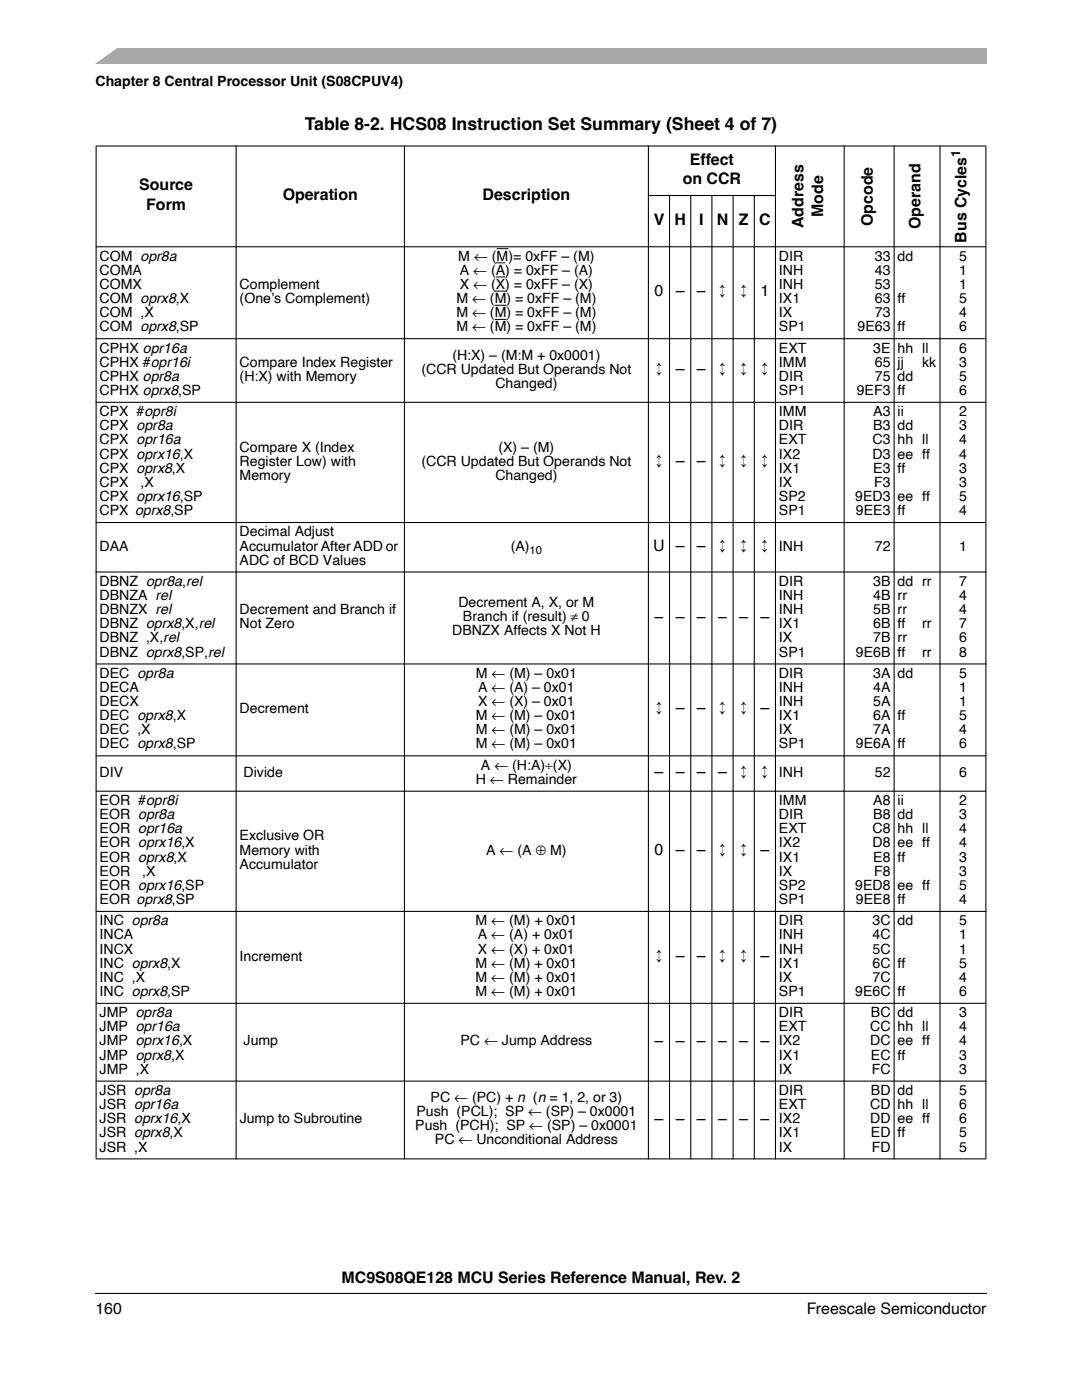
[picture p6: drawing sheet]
<svg xmlns="http://www.w3.org/2000/svg" width="216mm" height="279mm" viewBox="0 0 216 279" stroke-linecap="round" stroke-linejoin="round" font-family="sans-serif">
<defs><g id="words">
<text font-size="3.5" x="60.8" y="25.8">Table 8-2. HCS08 Instruction Set Summary (Sheet 4 of 7)</text>
<g font-size="3.2">
<text x="137.7" y="32.8">Effect</text>
<text x="27.8" y="38">Source</text>
<text x="29.2" y="41.8">Form</text>
<text x="56.4" y="39.9">Operation</text>
<text x="96.3" y="39.9">Description</text>
<text x="136.2" y="36.7">on CCR</text>
<text x="130.4" y="44.8">V H</text>
<text x="139.5" y="44.8">I</text>
<text x="143" y="44.8">N Z C</text>
<text x="160.4" y="45.5" transform="rotate(-90 160.4 45.5)">Address</text>
<text x="164.2" y="43.3" transform="rotate(-90 164.2 43.3)">Mode</text>
<text x="174.1" y="45.1" transform="rotate(-90 174.1 45.1)">Opcode</text>
<text x="183.7" y="45.7" transform="rotate(-90 183.7 45.7)">Operand</text>
<text x="192.8" y="48.4" transform="rotate(-90 192.8 48.4)">Bus Cycles</text>
<text x="130.6" y="59.1">0</text>
<text x="134.8" y="59.1">–</text>
<text x="139.1" y="59.1">–</text>
<text x="151.7" y="59.1">1</text>
<text x="134.8" y="74.6">–</text>
<text x="139.1" y="74.6">–</text>
<text x="134.8" y="93">–</text>
<text x="139.1" y="93">–</text>
<text x="130.3" y="109.9">U –</text>
<text x="139.1" y="109.9">–</text>
<text x="130.6" y="124">–</text>
<text x="134.8" y="124">–</text>
<text x="139.1" y="124">–</text>
<text x="143.3" y="124">–</text>
<text x="147.5" y="124">–</text>
<text x="151.7" y="124">–</text>
<text x="134.8" y="142.4">–</text>
<text x="139.1" y="142.4">–</text>
<text x="151.7" y="142.4">–</text>
<text x="130.6" y="155.1">–</text>
<text x="134.8" y="155.1">–</text>
<text x="139.1" y="155.1">–</text>
<text x="143.3" y="155.1">–</text>
<text x="130.6" y="170.6">0</text>
<text x="134.8" y="170.6">–</text>
<text x="139.1" y="170.6">–</text>
<text x="151.7" y="170.6">–</text>
<text x="134.8" y="191.8">–</text>
<text x="139.1" y="191.8">–</text>
<text x="151.7" y="191.8">–</text>
<text x="130.6" y="208.7">–</text>
<text x="134.8" y="208.7">–</text>
<text x="139.1" y="208.7">–</text>
<text x="143.3" y="208.7">–</text>
<text x="147.5" y="208.7">–</text>
<text x="151.7" y="208.7">–</text>
<text x="130.6" y="224.2">–</text>
<text x="134.8" y="224.2">–</text>
<text x="139.1" y="224.2">–</text>
<text x="143.3" y="224.2">–</text>
<text x="147.5" y="224.2">–</text>
<text x="151.7" y="224.2">–</text>
<text x="68.2" y="256.1">MC9S08QE128 MCU Series Reference Manual, Rev. 2</text>
<text x="19" y="262.3">160</text>
<text x="161" y="262.3">Freescale Semiconductor</text>
</g>
<g font-size="2.8">
<text x="19" y="17.2">Chapter 8 Central Processor Unit (S08CPUV4)</text>
<text x="19.9" y="52">COM opr8a</text>
<text x="91.5" y="52">M ← (M)= 0xFF – (M)</text>
<text x="155.4" y="52">DIR</text>
<text x="174.6" y="52">33</text>
<text x="179.1" y="52">dd</text>
<text x="191.4" y="52">5</text>
<text x="19.9" y="54.8">COMA</text>
<text x="19.9" y="57.7">COMX</text>
<text x="47.8" y="57.7">Complement</text>
<text x="91.8" y="57.7">X ← (X) = 0xFF – (X)</text>
<text x="91.8" y="54.8">A ← (A) = 0xFF – (A)</text>
<text x="143.5" y="59.1">↕</text>
<text x="147.7" y="59.1">↕</text>
<text x="155.4" y="54.8">INH</text>
<text x="155.4" y="57.7">INH</text>
<text x="174.6" y="54.8">43</text>
<text x="174.6" y="57.7">53</text>
<text x="191.4" y="54.8">1</text>
<text x="191.4" y="57.7">1</text>
<text x="19.9" y="60.5">COM oprx8,X</text>
<text x="19.9" y="63.3">COM ,X</text>
<text x="47.8" y="60.5">(One’s Complement)</text>
<text x="91.1" y="60.5">M ← (M) = 0xFF – (M)</text>
<text x="91.1" y="63.3">M ← (M) = 0xFF – (M)</text>
<text x="155.4" y="60.5">IX1</text>
<text x="155.4" y="63.3">IX</text>
<text x="174.6" y="60.5">63</text>
<text x="174.6" y="63.3">73</text>
<text x="179.1" y="60.5">ff</text>
<text x="191.4" y="60.5">5</text>
<text x="191.4" y="63.3">4</text>
<text x="19.9" y="70.4">CPHX opr16a</text>
<text x="19.9" y="66.1">COM oprx8,SP</text>
<text x="90.3" y="71.8">(H:X) – (M:M + 0x0001)</text>
<text x="91.1" y="66.1">M ← (M) = 0xFF – (M)</text>
<text x="155.4" y="70.4">EXT</text>
<text x="155.4" y="66.1">SP1</text>
<text x="171.1" y="66.1">9E63</text>
<text x="174.3" y="70.4">3E</text>
<text x="179.1" y="70.4">hh ll</text>
<text x="179.1" y="66.1">ff</text>
<text x="191.4" y="70.4">6</text>
<text x="191.4" y="66.1">6</text>
<text x="19.9" y="73.2">CPHX #opr16i</text>
<text x="19.9" y="76">CPHX opr8a</text>
<text x="47.8" y="73.2">Compare Index Register</text>
<text x="47.8" y="76">(H:X) with Memory</text>
<text x="84.1" y="74.6">(CCR Updated But Operands Not</text>
<text x="98.8" y="77.4">Changed)</text>
<text x="130.8" y="74.6">↕</text>
<text x="143.5" y="74.6">↕</text>
<text x="147.7" y="74.6">↕</text>
<text x="152" y="74.6">↕</text>
<text x="155.4" y="73.2">IMM</text>
<text x="155.4" y="76">DIR</text>
<text x="174.6" y="73.2">65</text>
<text x="174.6" y="76">75</text>
<text x="179.1" y="73.2">jj</text>
<text x="179.1" y="76">dd</text>
<text x="184" y="73.2">kk</text>
<text x="191.4" y="73.2">3</text>
<text x="191.4" y="76">5</text>
<text x="19.9" y="83.1">CPX #opr8i</text>
<text x="19.9" y="78.8">CPHX oprx8,SP</text>
<text x="155.4" y="78.8">SP1</text>
<text x="155.4" y="83.1">IMM</text>
<text x="171" y="78.8">9EF3</text>
<text x="174.3" y="83.1">A3</text>
<text x="179.1" y="78.8">ff</text>
<text x="179.1" y="83.1">ii</text>
<text x="191.4" y="78.8">6</text>
<text x="191.4" y="83.1">2</text>
<text x="19.9" y="85.9">CPX opr8a</text>
<text x="19.9" y="88.7">CPX opr16a</text>
<text x="155.4" y="85.9">DIR</text>
<text x="155.4" y="88.7">EXT</text>
<text x="174.1" y="88.7">C3</text>
<text x="174.3" y="85.9">B3</text>
<text x="179.1" y="85.9">dd</text>
<text x="179.1" y="88.7">hh ll</text>
<text x="191.4" y="85.9">3</text>
<text x="191.4" y="88.7">4</text>
<text x="19.9" y="91.5">CPX oprx16,X</text>
<text x="19.9" y="94.3">CPX oprx8,X</text>
<text x="47.8" y="90.1">Compare X (Index</text>
<text x="47.8" y="92.9">Register Low) with</text>
<text x="47.8" y="95.8">Memory</text>
<text x="84.1" y="92.9">(CCR Updated But Operands Not</text>
<text x="98.8" y="95.8">Changed)</text>
<text x="99.5" y="90.1">(X) – (M)</text>
<text x="130.8" y="92.9">↕</text>
<text x="143.5" y="92.9">↕</text>
<text x="147.7" y="92.9">↕</text>
<text x="152" y="92.9">↕</text>
<text x="155.4" y="91.5">IX2</text>
<text x="155.4" y="94.3">IX1</text>
<text x="174.1" y="91.5">D3</text>
<text x="174.3" y="94.3">E3</text>
<text x="179.1" y="91.5">ee ff</text>
<text x="179.1" y="94.3">ff</text>
<text x="191.4" y="91.5">4</text>
<text x="191.4" y="94.3">3</text>
<text x="19.9" y="97.2">CPX</text>
<text x="19.9" y="100">CPX oprx16,SP</text>
<text x="28" y="97.2">,X</text>
<text x="155.4" y="97.2">IX</text>
<text x="155.4" y="100">SP2</text>
<text x="170.6" y="100">9ED3</text>
<text x="174.4" y="97.2">F3</text>
<text x="179.1" y="100">ee ff</text>
<text x="191.4" y="97.2">3</text>
<text x="191.4" y="100">5</text>
<text x="19.9" y="102.8">CPX oprx8,SP</text>
<text x="47.8" y="107">Decimal Adjust</text>
<text x="155.4" y="102.8">SP1</text>
<text x="170.8" y="102.8">9EE3</text>
<text x="179.1" y="102.8">ff</text>
<text x="191.4" y="102.8">4</text>
<text x="19.9" y="109.9">DAA</text>
<text x="47.8" y="109.9">Accumulator After ADD or</text>
<text x="47.8" y="112.7">ADC of BCD Values</text>
<text x="101.9" y="109.9">(A)</text>
<text x="143.5" y="109.9">↕</text>
<text x="147.7" y="109.9">↕</text>
<text x="152" y="109.9">↕</text>
<text x="155.4" y="109.9">INH</text>
<text x="174.6" y="109.9">72</text>
<text x="191.4" y="109.9">1</text>
<text x="19.9" y="119.7">DBNZA rel</text>
<text x="19.9" y="116.9">DBNZ opr8a,rel</text>
<text x="155.4" y="116.9">DIR</text>
<text x="155.4" y="119.7">INH</text>
<text x="174.3" y="116.9">3B</text>
<text x="174.3" y="119.7">4B</text>
<text x="179.1" y="116.9">dd rr</text>
<text x="179.1" y="119.7">rr</text>
<text x="191.4" y="116.9">7</text>
<text x="191.4" y="119.7">4</text>
<text x="19.9" y="122.6">DBNZX rel</text>
<text x="19.9" y="125.4">DBNZ oprx8,X,rel</text>
<text x="47.8" y="122.6">Decrement and Branch if</text>
<text x="47.8" y="125.4">Not Zero</text>
<text x="91.5" y="121.2">Decrement A, X, or M</text>
<text x="92.4" y="124">Branch if (result) ≠ 0</text>
<text x="155.4" y="122.6">INH</text>
<text x="155.4" y="125.4">IX1</text>
<text x="174.3" y="122.6">5B</text>
<text x="174.3" y="125.4">6B</text>
<text x="179.1" y="122.6">rr</text>
<text x="179.1" y="125.4">ff</text>
<text x="184" y="125.4">rr</text>
<text x="191.4" y="122.6">4</text>
<text x="191.4" y="125.4">7</text>
<text x="19.9" y="128.2">DBNZ ,X,rel</text>
<text x="19.9" y="131">DBNZ oprx8,SP,rel</text>
<text x="90.2" y="126.8">DBNZX Affects X Not H</text>
<text x="155.4" y="128.2">IX</text>
<text x="155.4" y="131">SP1</text>
<text x="170.8" y="131">9E6B</text>
<text x="174.3" y="128.2">7B</text>
<text x="179.1" y="128.2">rr</text>
<text x="179.1" y="131">ff</text>
<text x="184" y="131">rr</text>
<text x="191.4" y="128.2">6</text>
<text x="191.4" y="131">8</text>
<text x="19.9" y="135.3">DEC opr8a</text>
<text x="94.9" y="135.3">M ← (M) – 0x01</text>
<text x="155.4" y="135.3">DIR</text>
<text x="174.3" y="135.3">3A</text>
<text x="179.1" y="135.3">dd</text>
<text x="191.4" y="135.3">5</text>
<text x="19.9" y="138.1">DECA</text>
<text x="19.9" y="140.9">DECX</text>
<text x="19.9" y="143.7">DEC oprx8,X</text>
<text x="47.8" y="142.3">Decrement</text>
<text x="94.9" y="143.7">M ← (M) – 0x01</text>
<text x="95.4" y="138.1">A ← (A) – 0x01</text>
<text x="95.4" y="140.9">X ← (X) – 0x01</text>
<text x="130.8" y="142.3">↕</text>
<text x="143.5" y="142.3">↕</text>
<text x="147.7" y="142.3">↕</text>
<text x="155.4" y="138.1">INH</text>
<text x="155.4" y="140.9">INH</text>
<text x="155.4" y="143.7">IX1</text>
<text x="174.3" y="138.1">4A</text>
<text x="174.3" y="140.9">5A</text>
<text x="174.3" y="143.7">6A</text>
<text x="179.1" y="143.7">ff</text>
<text x="191.4" y="138.1">1</text>
<text x="191.4" y="140.9">1</text>
<text x="191.4" y="143.7">5</text>
<text x="19.9" y="146.6">DEC ,X</text>
<text x="19.9" y="149.4">DEC oprx8,SP</text>
<text x="94.9" y="146.6">M ← (M) – 0x01</text>
<text x="94.9" y="149.4">M ← (M) – 0x01</text>
<text x="155.4" y="146.6">IX</text>
<text x="155.4" y="149.4">SP1</text>
<text x="170.8" y="149.4">9E6A</text>
<text x="174.3" y="146.6">7A</text>
<text x="179.1" y="149.4">ff</text>
<text x="191.4" y="146.6">4</text>
<text x="191.4" y="149.4">6</text>
<text x="19.9" y="155">DIV</text>
<text x="48.6" y="155">Divide</text>
<text x="96" y="153.6">A ← (H:A)÷(X)</text>
<text x="147.7" y="155">↕</text>
<text x="152" y="155">↕</text>
<text x="155.4" y="155">INH</text>
<text x="174.6" y="155">52</text>
<text x="191.4" y="155">6</text>
<text x="19.9" y="160.7">EOR #opr8i</text>
<text x="94.9" y="156.4">H ← Remainder</text>
<text x="155.4" y="160.7">IMM</text>
<text x="174.3" y="160.7">A8</text>
<text x="179.1" y="160.7">ii</text>
<text x="191.4" y="160.7">2</text>
<text x="19.9" y="163.5">EOR opr8a</text>
<text x="19.9" y="166.3">EOR opr16a</text>
<text x="47.8" y="167.7">Exclusive OR</text>
<text x="155.4" y="163.5">DIR</text>
<text x="155.4" y="166.3">EXT</text>
<text x="174.1" y="166.3">C8</text>
<text x="174.3" y="163.5">B8</text>
<text x="179.1" y="163.5">dd</text>
<text x="179.1" y="166.3">hh ll</text>
<text x="191.4" y="163.5">3</text>
<text x="191.4" y="166.3">4</text>
<text x="19.9" y="172">EOR oprx8,X</text>
<text x="19.9" y="169.1">EOR oprx16,X</text>
<text x="47.8" y="170.5">Memory with</text>
<text x="47.8" y="173.4">Accumulator</text>
<text x="97" y="170.5">A ← (A ⊕ M)</text>
<text x="143.5" y="170.5">↕</text>
<text x="147.7" y="170.5">↕</text>
<text x="155.4" y="169.1">IX2</text>
<text x="155.4" y="172">IX1</text>
<text x="174.1" y="169.1">D8</text>
<text x="174.3" y="172">E8</text>
<text x="179.1" y="169.1">ee ff</text>
<text x="179.1" y="172">ff</text>
<text x="191.4" y="169.1">4</text>
<text x="191.4" y="172">3</text>
<text x="19.9" y="174.8">EOR</text>
<text x="19.9" y="177.6">EOR oprx16,SP</text>
<text x="28.4" y="174.8">,X</text>
<text x="155.4" y="174.8">IX</text>
<text x="155.4" y="177.6">SP2</text>
<text x="170.6" y="177.6">9ED8</text>
<text x="174.4" y="174.8">F8</text>
<text x="179.1" y="177.6">ee ff</text>
<text x="191.4" y="174.8">3</text>
<text x="191.4" y="177.6">5</text>
<text x="19.9" y="180.4">EOR oprx8,SP</text>
<text x="19.9" y="184.7">INC opr8a</text>
<text x="94.9" y="184.7">M ← (M) + 0x01</text>
<text x="155.4" y="180.4">SP1</text>
<text x="155.4" y="184.7">DIR</text>
<text x="170.8" y="180.4">9EE8</text>
<text x="174.1" y="184.7">3C</text>
<text x="179.1" y="180.4">ff</text>
<text x="179.1" y="184.7">dd</text>
<text x="191.4" y="180.4">4</text>
<text x="191.4" y="184.7">5</text>
<text x="19.9" y="187.5">INCA</text>
<text x="19.9" y="190.3">INCX</text>
<text x="47.8" y="191.7">Increment</text>
<text x="95.4" y="187.5">A ← (A) + 0x01</text>
<text x="95.4" y="190.3">X ← (X) + 0x01</text>
<text x="130.8" y="191.7">↕</text>
<text x="143.5" y="191.7">↕</text>
<text x="147.7" y="191.7">↕</text>
<text x="155.4" y="187.5">INH</text>
<text x="155.4" y="190.3">INH</text>
<text x="174.1" y="187.5">4C</text>
<text x="174.1" y="190.3">5C</text>
<text x="191.4" y="187.5">1</text>
<text x="191.4" y="190.3">1</text>
<text x="19.9" y="195.9">INC ,X</text>
<text x="19.9" y="193.1">INC oprx8,X</text>
<text x="94.9" y="193.1">M ← (M) + 0x01</text>
<text x="94.9" y="195.9">M ← (M) + 0x01</text>
<text x="155.4" y="193.1">IX1</text>
<text x="155.4" y="195.9">IX</text>
<text x="174.1" y="193.1">6C</text>
<text x="174.1" y="195.9">7C</text>
<text x="179.1" y="193.1">ff</text>
<text x="191.4" y="193.1">5</text>
<text x="191.4" y="195.9">4</text>
<text x="19.9" y="198.8">INC oprx8,SP</text>
<text x="19.9" y="203">JMP opr8a</text>
<text x="94.9" y="198.8">M ← (M) + 0x01</text>
<text x="155.4" y="198.8">SP1</text>
<text x="155.4" y="203">DIR</text>
<text x="170.6" y="198.8">9E6C</text>
<text x="173.8" y="203">BC</text>
<text x="179.1" y="198.8">ff</text>
<text x="179.1" y="203">dd</text>
<text x="191.4" y="198.8">6</text>
<text x="191.4" y="203">3</text>
<text x="19.9" y="205.8">JMP opr16a</text>
<text x="19.9" y="208.6">JMP oprx16,X</text>
<text x="48.6" y="208.6">Jump</text>
<text x="91.9" y="208.6">PC ← Jump Address</text>
<text x="155.4" y="205.8">EXT</text>
<text x="155.4" y="208.6">IX2</text>
<text x="173.6" y="205.8">CC</text>
<text x="173.6" y="208.6">DC</text>
<text x="179.1" y="205.8">hh ll</text>
<text x="179.1" y="208.6">ee ff</text>
<text x="191.4" y="205.8">4</text>
<text x="191.4" y="208.6">4</text>
<text x="19.9" y="214.3">JMP ,X</text>
<text x="19.9" y="211.5">JMP oprx8,X</text>
<text x="155.4" y="211.5">IX1</text>
<text x="155.4" y="214.3">IX</text>
<text x="173.8" y="211.5">EC</text>
<text x="173.9" y="214.3">FC</text>
<text x="179.1" y="211.5">ff</text>
<text x="191.4" y="211.5">3</text>
<text x="191.4" y="214.3">3</text>
<text x="19.9" y="218.5">JSR opr8a</text>
<text x="19.9" y="221.3">JSR opr16a</text>
<text x="85.9" y="219.9">PC ← (PC) + n (n = 1, 2, or 3)</text>
<text x="155.4" y="218.5">DIR</text>
<text x="155.4" y="221.3">EXT</text>
<text x="173.6" y="221.3">CD</text>
<text x="173.8" y="218.5">BD</text>
<text x="179.1" y="218.5">dd</text>
<text x="179.1" y="221.3">hh ll</text>
<text x="191.4" y="218.5">5</text>
<text x="191.4" y="221.3">6</text>
<text x="19.9" y="224.2">JSR oprx16,X</text>
<text x="19.9" y="227">JSR oprx8,X</text>
<text x="47.8" y="224.2">Jump to Subroutine</text>
<text x="82.9" y="225.6">Push (PCH); SP ← (SP) – 0x0001</text>
<text x="83.1" y="222.8">Push (PCL); SP ← (SP) – 0x0001</text>
<text x="155.4" y="224.2">IX2</text>
<text x="155.4" y="227">IX1</text>
<text x="173.6" y="224.2">DD</text>
<text x="173.8" y="227">ED</text>
<text x="179.1" y="224.2">ee ff</text>
<text x="179.1" y="227">ff</text>
<text x="191.4" y="224.2">6</text>
<text x="191.4" y="227">5</text>
<text x="19.9" y="229.8">JSR ,X</text>
<text x="86.8" y="228.4">PC ← Unconditional Address</text>
<text x="155.4" y="229.8">IX</text>
<text x="173.9" y="229.8">FD</text>
<text x="191.4" y="229.8">5</text>
</g>
<text font-size="2.5" x="191.6" y="31.4" transform="rotate(-90 191.6 31.4)">1</text>
<text font-size="2.3" x="105.7" y="110.6">10</text>
</g></defs>
<path d="M19 9.5h177.8v3.2h-177.8z" fill="#a7a9ac"/>
<g fill="#fff">
<path d="M17.1 9.2h6.8l-5.3 3.8h-1.5z"/>
<path d="M19 258.1h177.8z"/>
</g>
<path d="M19 257.2h177.8v2.3h-177.8z" fill="#fff"/>
<path d="M19.1 258.1h177.7" fill="none" stroke="#000" stroke-width=".21"/>
<path d="M98.7 58.1h2.4M98.9 52.5h1.9M98.9 55.3h1.9M99.1 49.6h2.4M98.7 60.9h2.4M98.7 63.7h2.4" fill="none" stroke="#000" stroke-width=".2"/>
<g fill="#000" stroke="#000" stroke-width=".21">
<path d="M129.3 39h25.5zM19.1 29.1h177.7zM19.1 49.2h177.7zM19.1 67.6h177.7zM19.1 80.3h177.7zM19.1 104.3h177.7zM19.1 114.2h177.7zM19.1 132.5h177.7zM19.1 150.8h177.7zM19.1 157.9h177.7zM19.1 181.9h177.7zM19.1 200.2h177.7z"/>
<path d="M19.1 215.8h177.7zM19.2 29.2v202zM47.1 29.1v202.3zM80.7 29.1v202.3zM129.4 29.1v202.3zM133.6 38.9v192.5zM137.8 38.9v192.5zM142.1 38.9v192.5zM146.3 38.9v192.5zM150.5 38.9v192.5zM154.7 29.1v202.3zM168.4 29.1v202.3z"/>
<path d="M178.4 29.1v202.3zM187.6 29.1v202.3zM196.7 29.2v202zM19.1 231.3h177.7z"/>
</g>
<use href="#words"/>
</svg>
